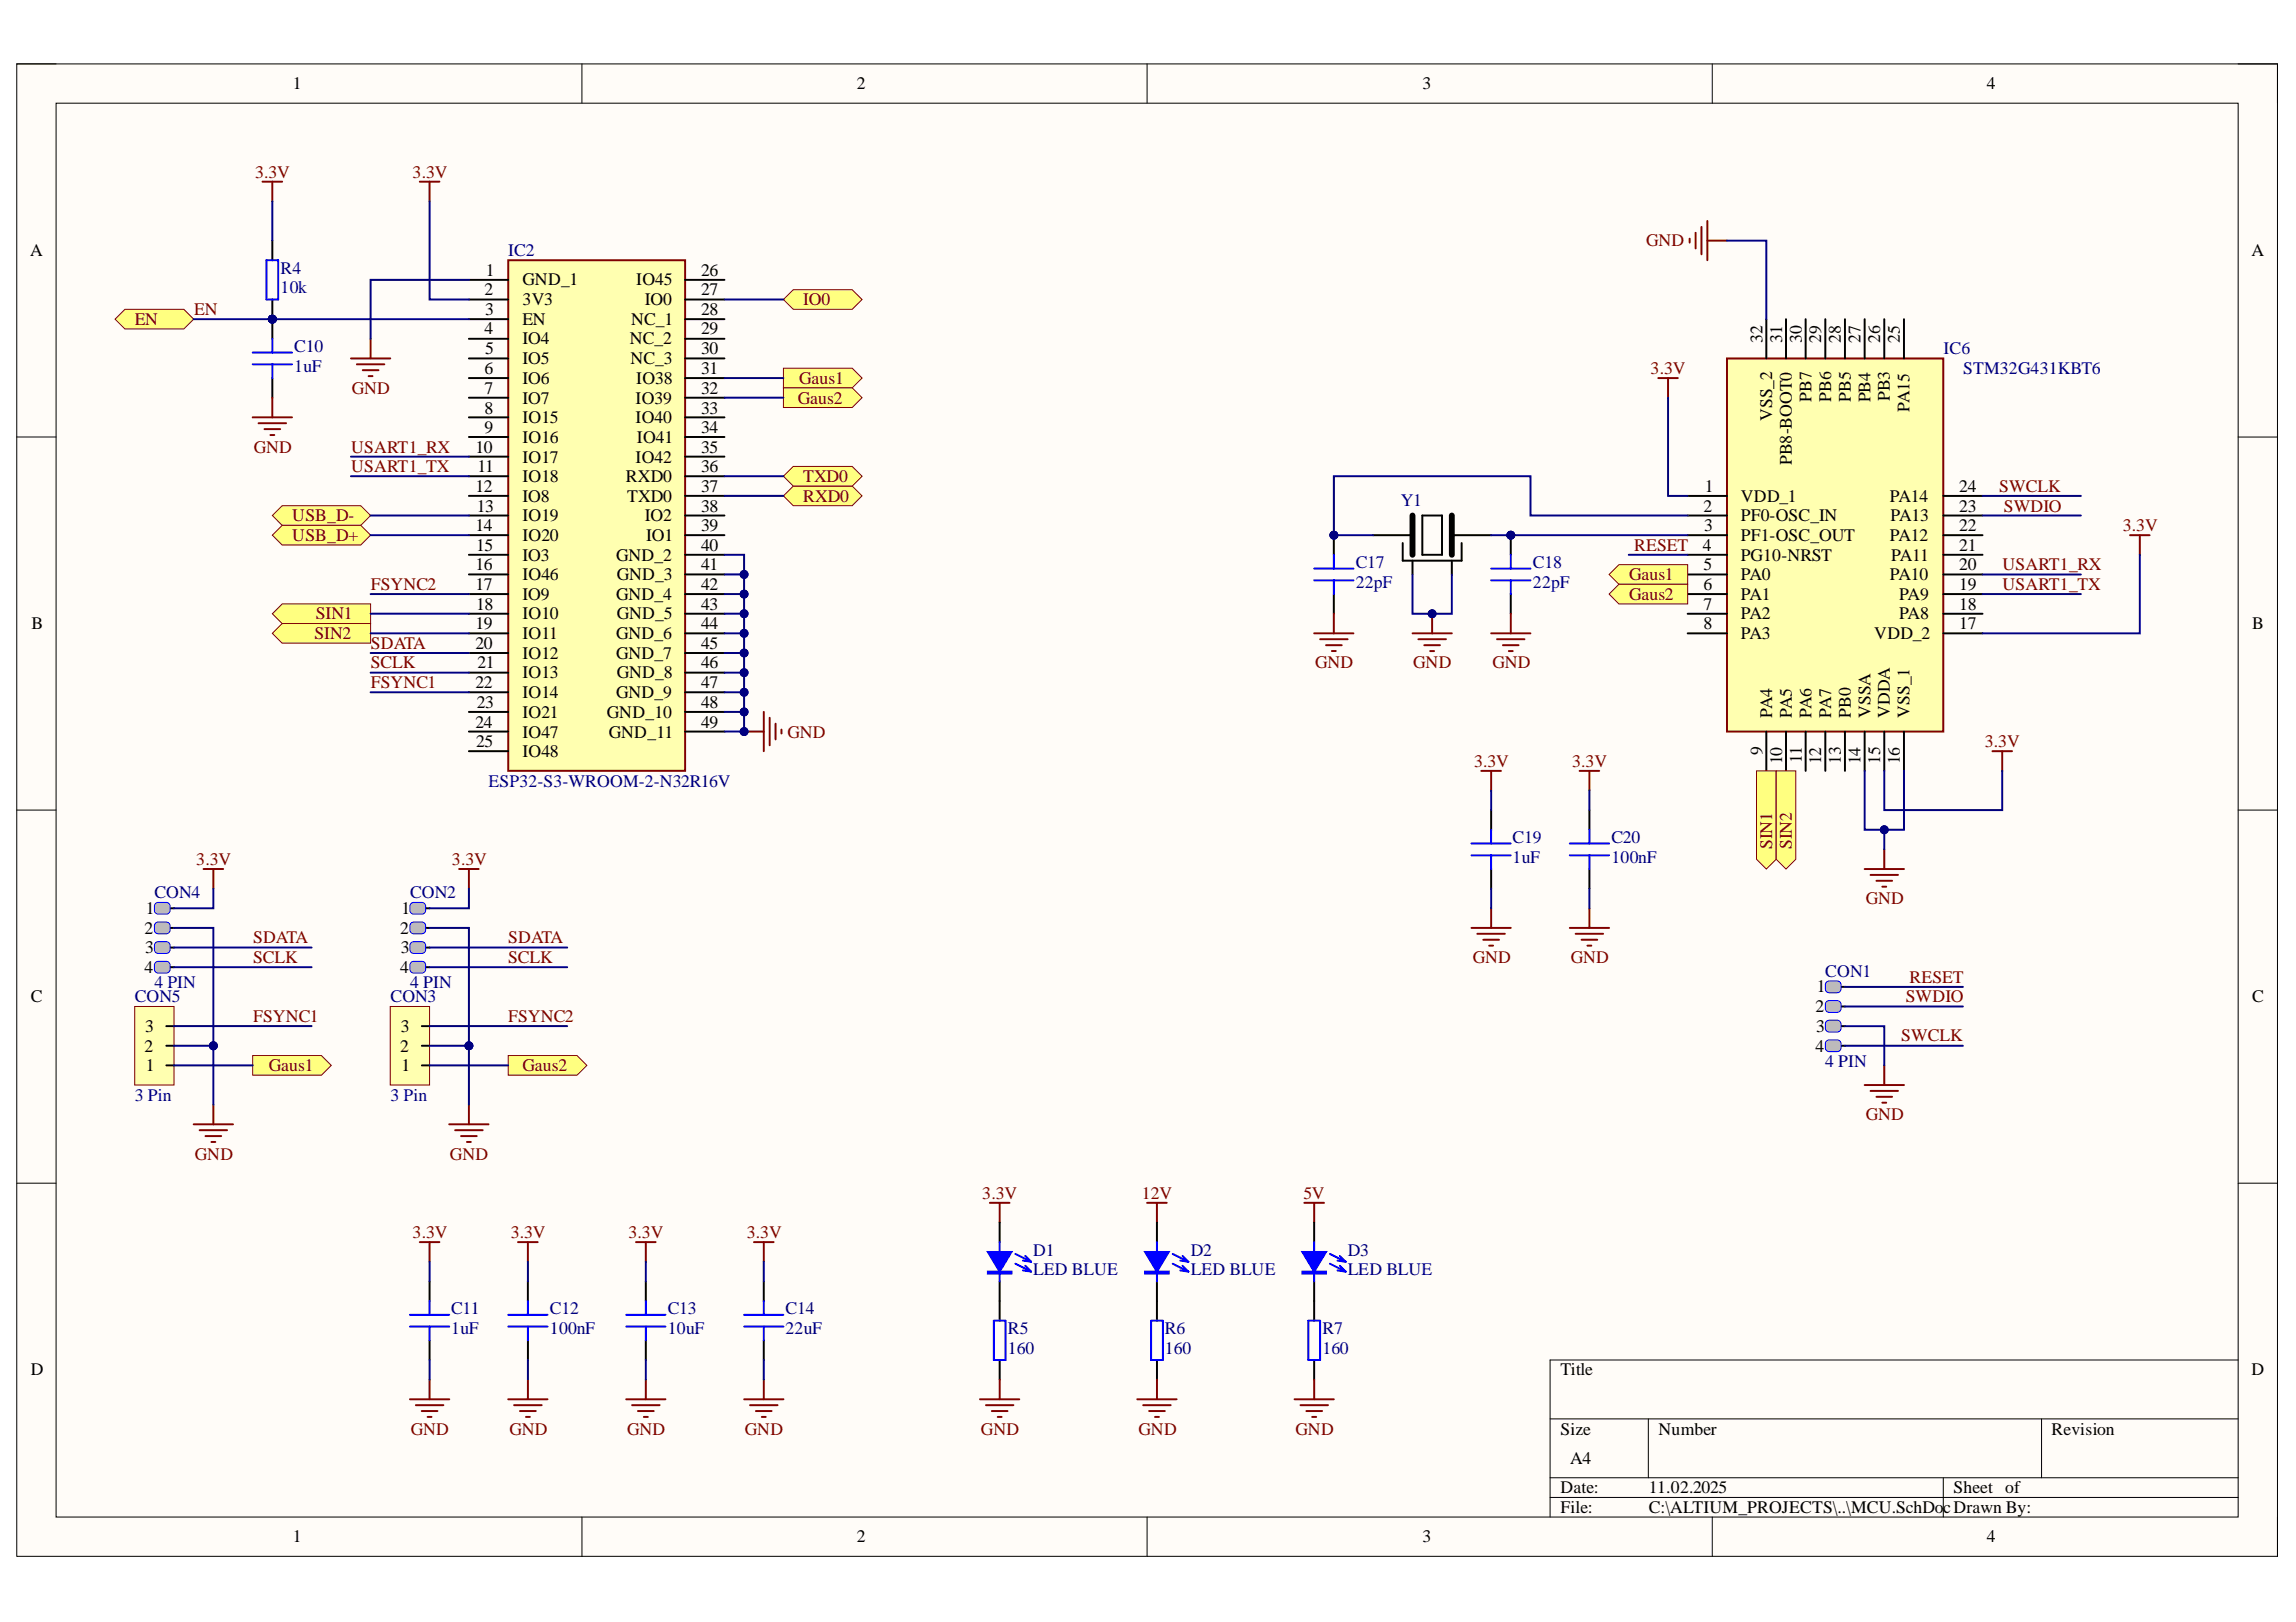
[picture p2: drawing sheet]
<svg xmlns="http://www.w3.org/2000/svg" width="297mm" height="210mm" viewBox="0 0 297 210" stroke-linecap="round" stroke-linejoin="round" font-family="sans-serif">
<defs><g id="words">
<g font-size="2.3">
<text x="37.9" y="11.6">1</text>
<text x="110.8" y="11.6">2</text>
<text x="184" y="11.6">3</text>
<text x="257" y="11.6">4</text>
<text x="3.9" y="33.1">A</text>
<text x="62.9" y="35.7">1</text>
<text x="90.7" y="35.7">26</text>
<text x="291.3" y="33.1">A</text>
<text x="62.7" y="38.2">2</text>
<text x="62.8" y="40.7">3</text>
<text x="67.6" y="36.9">GND_1</text>
<text x="67.6" y="39.5">3V3</text>
<text x="82.3" y="36.9">IO45</text>
<text x="83.4" y="39.5">IO0</text>
<text x="90.7" y="38.2">27</text>
<text x="90.7" y="40.7">28</text>
<text x="62.7" y="43.3">4</text>
<text x="62.8" y="45.8">5</text>
<text x="67.6" y="42">EN</text>
<text x="67.6" y="44.6">IO4</text>
<text x="67.6" y="47.1">IO5</text>
<text x="81.5" y="44.6">NC_2</text>
<text x="81.6" y="47.1">NC_3</text>
<text x="81.6" y="42">NC_1</text>
<text x="90.7" y="43.3">29</text>
<text x="90.7" y="45.8">30</text>
<text x="228" y="44.4" transform="rotate(-90 228 44.4)">32</text>
<text x="230.6" y="44.4" transform="rotate(-90 230.6 44.4)">31</text>
<text x="233.1" y="44.4" transform="rotate(-90 233.1 44.4)">30</text>
<text x="235.6" y="44.4" transform="rotate(-90 235.6 44.4)">29</text>
<text x="238.2" y="44.4" transform="rotate(-90 238.2 44.4)">28</text>
<text x="240.7" y="44.4" transform="rotate(-90 240.7 44.4)">27</text>
<text x="243.2" y="44.4" transform="rotate(-90 243.2 44.4)">26</text>
<text x="245.8" y="44.4" transform="rotate(-90 245.8 44.4)">25</text>
<text x="62.7" y="48.4">6</text>
<text x="62.7" y="51">7</text>
<text x="62.7" y="53.5">8</text>
<text x="67.6" y="49.7">IO6</text>
<text x="67.6" y="52.2">IO7</text>
<text x="82.2" y="52.2">IO39</text>
<text x="82.3" y="49.7">IO38</text>
<text x="90.7" y="48.4">31</text>
<text x="90.7" y="51">32</text>
<text x="90.7" y="53.5">33</text>
<text x="234.4" y="52" transform="rotate(-90 234.4 52)">PB7</text>
<text x="236.9" y="52" transform="rotate(-90 236.9 52)">PB6</text>
<text x="239.4" y="52" transform="rotate(-90 239.4 52)">PB5</text>
<text x="242" y="52.1" transform="rotate(-90 242 52.1)">PB4</text>
<text x="244.5" y="51.9" transform="rotate(-90 244.5 51.9)">PB3</text>
<text x="247.1" y="53.3" transform="rotate(-90 247.1 53.3)">PA15</text>
<text x="61.5" y="58.6">10</text>
<text x="62.7" y="56">9</text>
<text x="67.6" y="54.8">IO15</text>
<text x="67.6" y="57.3">IO16</text>
<text x="67.6" y="59.9">IO17</text>
<text x="82.2" y="54.8">IO40</text>
<text x="82.2" y="59.9">IO42</text>
<text x="82.4" y="57.3">IO41</text>
<text x="90.7" y="56">34</text>
<text x="90.7" y="58.6">35</text>
<text x="229.3" y="54.5" transform="rotate(-90 229.3 54.5)">VSS_2</text>
<text x="61.5" y="63.7">12</text>
<text x="61.8" y="61.1">11</text>
<text x="67.6" y="62.4">IO18</text>
<text x="67.6" y="64.9">IO8</text>
<text x="81" y="62.4">RXD0</text>
<text x="81.1" y="64.9">TXD0</text>
<text x="90.7" y="61.1">36</text>
<text x="90.7" y="63.7">37</text>
<text x="220.6" y="63.7">1</text>
<text x="225.2" y="64.9">VDD_1</text>
<text x="231.8" y="60.2" transform="rotate(-90 231.8 60.2)">PB8-BOOT0</text>
<text x="244.5" y="64.9">PA14</text>
<text x="253.5" y="63.7">24</text>
<text x="61.5" y="68.7">14</text>
<text x="61.6" y="71.3">15</text>
<text x="61.7" y="66.2">13</text>
<text x="67.6" y="67.5">IO19</text>
<text x="67.6" y="70">IO20</text>
<text x="83.4" y="67.5">IO2</text>
<text x="83.6" y="70">IO1</text>
<text x="90.7" y="66.2">38</text>
<text x="90.7" y="68.7">39</text>
<text x="90.7" y="71.3">40</text>
<text x="220.3" y="71.3">4</text>
<text x="220.4" y="66.2">2</text>
<text x="220.5" y="68.7">3</text>
<text x="225.2" y="67.5">PF0-OSC_IN</text>
<text x="225.2" y="70">PF1-OSC_OUT</text>
<text x="244.5" y="70">PA12</text>
<text x="244.6" y="67.5">PA13</text>
<text x="253.5" y="66.2">23</text>
<text x="253.5" y="68.7">22</text>
<text x="253.5" y="71.3">21</text>
<text x="61.5" y="73.8">16</text>
<text x="61.5" y="76.3">17</text>
<text x="67.6" y="72.5">IO3</text>
<text x="67.6" y="75.1">IO46</text>
<text x="67.6" y="77.6">IO9</text>
<text x="79.7" y="72.5">GND_2</text>
<text x="79.7" y="77.6">GND_4</text>
<text x="79.8" y="75.1">GND_3</text>
<text x="90.7" y="73.8">41</text>
<text x="90.7" y="76.3">42</text>
<text x="220.4" y="73.8">5</text>
<text x="220.4" y="76.3">6</text>
<text x="225.2" y="72.5">PG10-NRST</text>
<text x="225.2" y="75.1">PA0</text>
<text x="225.2" y="77.6">PA1</text>
<text x="244.5" y="75.1">PA10</text>
<text x="244.7" y="72.5">PA11</text>
<text x="245.7" y="77.6">PA9</text>
<text x="253.5" y="73.8">20</text>
<text x="253.5" y="76.3">19</text>
<text x="4.1" y="81.4">B</text>
<text x="61.5" y="81.4">19</text>
<text x="61.5" y="83.9">20</text>
<text x="61.6" y="78.9">18</text>
<text x="67.6" y="80.1">IO10</text>
<text x="67.6" y="82.7">IO11</text>
<text x="79.7" y="82.7">GND_6</text>
<text x="79.8" y="80.1">GND_5</text>
<text x="90.7" y="78.9">43</text>
<text x="90.7" y="81.4">44</text>
<text x="90.7" y="83.9">45</text>
<text x="220.4" y="78.9">7</text>
<text x="220.4" y="81.4">8</text>
<text x="225.2" y="80.1">PA2</text>
<text x="225.2" y="82.7">PA3</text>
<text x="242.5" y="82.7">VDD_2</text>
<text x="245.7" y="80.1">PA8</text>
<text x="253.5" y="78.9">18</text>
<text x="253.5" y="81.4">17</text>
<text x="291.4" y="81.4">B</text>
<text x="61.5" y="89">22</text>
<text x="61.8" y="86.5">21</text>
<text x="67.6" y="85.2">IO12</text>
<text x="67.6" y="87.8">IO13</text>
<text x="79.7" y="85.2">GND_7</text>
<text x="79.8" y="87.8">GND_8</text>
<text x="90.7" y="86.5">46</text>
<text x="90.7" y="89">47</text>
<text x="61.5" y="94.2">24</text>
<text x="61.7" y="91.6">23</text>
<text x="67.6" y="90.3">IO14</text>
<text x="67.6" y="92.9">IO21</text>
<text x="67.6" y="95.4">IO47</text>
<text x="78.5" y="92.9">GND_10</text>
<text x="78.8" y="95.4">GND_11</text>
<text x="79.7" y="90.3">GND_9</text>
<text x="90.7" y="91.6">48</text>
<text x="90.7" y="94.2">49</text>
<text x="229.3" y="92.9" transform="rotate(-90 229.3 92.9)">PA4</text>
<text x="231.8" y="92.9" transform="rotate(-90 231.8 92.9)">PA5</text>
<text x="234.4" y="92.9" transform="rotate(-90 234.4 92.9)">PA6</text>
<text x="236.9" y="92.9" transform="rotate(-90 236.9 92.9)">PA7</text>
<text x="239.4" y="92.9" transform="rotate(-90 239.4 92.9)">PB0</text>
<text x="242" y="92.9" transform="rotate(-90 242 92.9)">VSSA</text>
<text x="244.5" y="92.9" transform="rotate(-90 244.5 92.9)">VDDA</text>
<text x="247.1" y="92.9" transform="rotate(-90 247.1 92.9)">VSS_1</text>
<text x="61.6" y="96.7">25</text>
<text x="67.6" y="98">IO48</text>
<text x="228" y="97.7" transform="rotate(-90 228 97.7)">9</text>
<text x="230.6" y="98.9" transform="rotate(-90 230.6 98.9)">10</text>
<text x="233.1" y="98.7" transform="rotate(-90 233.1 98.7)">11</text>
<text x="235.6" y="98.9" transform="rotate(-90 235.6 98.9)">12</text>
<text x="238.2" y="98.8" transform="rotate(-90 238.2 98.8)">13</text>
<text x="240.7" y="98.9" transform="rotate(-90 240.7 98.9)">14</text>
<text x="243.2" y="98.8" transform="rotate(-90 243.2 98.8)">15</text>
<text x="245.8" y="98.9" transform="rotate(-90 245.8 98.9)">16</text>
<text x="18.9" y="118.3">1</text>
<text x="51.9" y="118.3">1</text>
<text x="18.7" y="120.8">2</text>
<text x="18.7" y="125.9">4</text>
<text x="18.8" y="123.3">3</text>
<text x="51.8" y="120.8">2</text>
<text x="51.8" y="125.9">4</text>
<text x="51.9" y="123.3">3</text>
<text x="4" y="129.7">C</text>
<text x="234.9" y="131">2</text>
<text x="235" y="128.4">1</text>
<text x="291.4" y="129.7">C</text>
<text x="18.7" y="136.1">2</text>
<text x="18.8" y="133.5">3</text>
<text x="51.8" y="136.1">2</text>
<text x="51.9" y="133.5">3</text>
<text x="234.9" y="136.1">4</text>
<text x="235" y="133.5">3</text>
<text x="18.9" y="138.7">1</text>
<text x="51.9" y="138.7">1</text>
<text x="4" y="178">D</text>
<text x="201.9" y="178">Title</text>
<text x="291.3" y="178">D</text>
<text x="201.9" y="185.7">Size</text>
<text x="214.6" y="185.7">Number</text>
<text x="265.4" y="185.7">Revision</text>
<text x="203.1" y="189.5">A4</text>
<text x="201.9" y="193.3">Date:</text>
<text x="201.9" y="195.8">File:</text>
<text x="213.3" y="193.3">11.02.2025</text>
<text x="213.3" y="195.8">C:\ALTIUM_PROJECTS\..\MCU.SchDo</text>
<text x="251.4" y="195.8">cDrawn By:</text>
<text x="252.7" y="193.3">Sheet of</text>
<text x="37.9" y="199.6">1</text>
<text x="110.8" y="199.6">2</text>
<text x="184" y="199.6">3</text>
<text x="257" y="199.6">4</text>
</g>
<g font-size="2.3" fill="#800000">
<text x="33" y="23">3.3V</text>
<text x="53.4" y="23">3.3V</text>
<text x="213" y="31.9">GND</text>
<text x="25.1" y="40.7">EN</text>
<text x="103.9" y="39.5">IO0</text>
<text x="17.4" y="42">EN</text>
<text x="45.5" y="51">GND</text>
<text x="103.2" y="52.2">Gaus2</text>
<text x="103.4" y="49.7">Gaus1</text>
<text x="213.5" y="48.4">3.3V</text>
<text x="32.8" y="58.6">GND</text>
<text x="45.4" y="58.6">USART1_RX</text>
<text x="45.4" y="61.1">USART1_TX</text>
<text x="103.9" y="64.9">RXD0</text>
<text x="103.9" y="62.4">TXD0</text>
<text x="258.6" y="63.7">SWCLK</text>
<text x="37.8" y="67.5">USB_D-</text>
<text x="37.8" y="70">USB_D+</text>
<text x="211.4" y="71.3">RESET</text>
<text x="259.2" y="66.2">SWDIO</text>
<text x="274.6" y="68.7">3.3V</text>
<text x="48" y="76.3">FSYNC2</text>
<text x="210.8" y="75.1">Gaus1</text>
<text x="210.8" y="77.6">Gaus2</text>
<text x="259.1" y="76.3">USART1_TX</text>
<text x="259.1" y="73.8">USART1_RX</text>
<text x="40.7" y="82.7">SIN2</text>
<text x="40.9" y="80.1">SIN1</text>
<text x="48" y="83.9">SDATA</text>
<text x="48" y="86.5">SCLK</text>
<text x="48" y="89">FSYNC1</text>
<text x="170.1" y="86.5">GND</text>
<text x="182.8" y="86.5">GND</text>
<text x="193.1" y="86.5">GND</text>
<text x="101.9" y="95.4">GND</text>
<text x="190.7" y="99.3">3.3V</text>
<text x="203.4" y="99.3">3.3V</text>
<text x="256.8" y="96.7">3.3V</text>
<text x="25.4" y="111.9">3.3V</text>
<text x="58.5" y="111.9">3.3V</text>
<text x="229.3" y="109.9" transform="rotate(-90 229.3 109.9)">SIN1</text>
<text x="231.8" y="109.9" transform="rotate(-90 231.8 109.9)">SIN2</text>
<text x="241.4" y="117">GND</text>
<text x="32.7" y="122.1">SDATA</text>
<text x="32.7" y="124.6">SCLK</text>
<text x="65.7" y="122.1">SDATA</text>
<text x="65.7" y="124.6">SCLK</text>
<text x="190.5" y="124.6">GND</text>
<text x="203.2" y="124.6">GND</text>
<text x="246.5" y="129.7">SWDIO</text>
<text x="247.1" y="127.2">RESET</text>
<text x="32.7" y="132.2">FSYNC1</text>
<text x="65.7" y="132.2">FSYNC2</text>
<text x="246" y="134.8">SWCLK</text>
<text x="34.8" y="138.7">Gaus1</text>
<text x="67.6" y="138.7">Gaus2</text>
<text x="241.4" y="145">GND</text>
<text x="25.2" y="150.1">GND</text>
<text x="58.2" y="150.1">GND</text>
<text x="127.1" y="155.1">3.3V</text>
<text x="147.7" y="155.1">12V</text>
<text x="168.6" y="155.1">5V</text>
<text x="53.4" y="160.2">3.3V</text>
<text x="66.1" y="160.2">3.3V</text>
<text x="81.3" y="160.2">3.3V</text>
<text x="96.6" y="160.2">3.3V</text>
<text x="53.1" y="185.7">GND</text>
<text x="65.9" y="185.7">GND</text>
<text x="81.1" y="185.7">GND</text>
<text x="96.4" y="185.7">GND</text>
<text x="126.9" y="185.7">GND</text>
<text x="147.3" y="185.7">GND</text>
<text x="167.6" y="185.7">GND</text>
</g>
<g font-size="2.3" fill="#000080">
<text x="36.3" y="35.4">R4</text>
<text x="65.7" y="33.1">IC2</text>
<text x="36.3" y="38">10k</text>
<text x="38.1" y="45.6">C10</text>
<text x="251.5" y="45.8">IC6</text>
<text x="38.1" y="48.1">1uF</text>
<text x="254" y="48.4">STM32G431KBT6</text>
<text x="181.2" y="65.4">Y1</text>
<text x="175.4" y="73.6">C17</text>
<text x="175.4" y="76.1">22pF</text>
<text x="198.3" y="73.6">C18</text>
<text x="198.3" y="76.1">22pF</text>
<text x="63.2" y="101.8">ESP32-S3-WROOM-2-N32R16V</text>
<text x="195.7" y="109.1">C19</text>
<text x="195.7" y="111.7">1uF</text>
<text x="208.5" y="109.1">C20</text>
<text x="208.5" y="111.7">100nF</text>
<text x="20" y="116.2">CON4</text>
<text x="53" y="116.2">CON2</text>
<text x="17.4" y="129.7">CON5</text>
<text x="20" y="127.9">4 PIN</text>
<text x="50.5" y="129.7">CON3</text>
<text x="53" y="127.9">4 PIN</text>
<text x="236.1" y="126.4">CON1</text>
<text x="17.4" y="142.5">3 Pin</text>
<text x="50.5" y="142.5">3 Pin</text>
<text x="236.1" y="138.1">4 PIN</text>
<text x="133.7" y="162.5">D1</text>
<text x="133.7" y="165">LED BLUE</text>
<text x="154.1" y="162.5">D2</text>
<text x="154.1" y="165">LED BLUE</text>
<text x="174.4" y="162.5">D3</text>
<text x="174.4" y="165">LED BLUE</text>
<text x="58.4" y="170.1">C11</text>
<text x="58.4" y="172.6">1uF</text>
<text x="71.2" y="170.1">C12</text>
<text x="71.2" y="172.6">100nF</text>
<text x="86.4" y="170.1">C13</text>
<text x="86.4" y="172.6">10uF</text>
<text x="101.6" y="170.1">C14</text>
<text x="101.6" y="172.6">22uF</text>
<text x="130.4" y="172.6">R5</text>
<text x="150.7" y="172.6">R6</text>
<text x="171.1" y="172.6">R7</text>
<text x="130.4" y="175.2">160</text>
<text x="150.7" y="175.2">160</text>
<text x="171.1" y="175.2">160</text>
</g>
</g></defs>
<path d="M2.2 8.3h292.4v193.1h-292.4z" fill-rule="evenodd" fill="#fffcf8"/>
<path d="M2.2 8.3h292.4v193.1h-292.4z" fill="none" stroke="#000" stroke-width=".13"/>
<path d="M7.3 13.4h282.3v182.9h-282.3z" fill-rule="evenodd" fill="#fffcf8"/>
<g fill="none" stroke="#000" stroke-width=".13">
<path d="M2.2 8.3h5.1M7.3 13.4h282.3v182.9h-282.3zM75.3 8.3v5M148.4 8.3v5M221.5 8.3v5.1M289.6 8.3h5v5.1M2.2 56.6h5.1M289.6 56.6h5M2.2 104.8h5.1M289.6 104.8h5M2.2 153.1h5.1M289.6 153.1h5"/>
<path d="M289.6 176h-89.1v20.3M75.3 196.3v5.1M148.4 196.3v5.1M200.5 183.6h89.1M200.5 191.2h89.1M200.5 193.8h89.1M213.3 183.6v7.6M221.5 196.3v5.1M251.4 191.2v5.1M264.1 183.6v7.6M294.6 196.3v5.1"/>
</g>
<path d="M65.7 33.7h22.9v66.1h-22.9z" fill-rule="evenodd" fill="#ffffb0"/>
<g fill="none" stroke="#800000" stroke-width=".25">
<path d="M65.7 33.7h22.9v66.1h-22.9zM128.1 155.7h2.5M129.3 155.7v2.5M54.3 160.7h2.6M55.6 160.7v2.6M55.6 178.5v2.6M67 160.7h2.6M68.3 160.7v2.6M68.3 178.5v2.6M82.3 160.7h2.5M83.5 160.7v2.6M83.5 178.5v2.6"/>
<path d="M97.5 160.7h2.6M98.8 160.7v2.6M98.8 178.5v2.6M53 181.1h5.1M53.8 181.8h3.6M54.6 182.6h2M55.3 183.4h.5M65.7 181.1h5.1M66.5 181.8h3.6M67.3 182.6h2M68 183.4h.6M81 181.1h5.1"/>
<path d="M81.8 181.8h3.5M82.5 182.6h2.1M83.3 183.4h.5M96.3 181.1h5.1M97 181.8h3.6M97.8 182.6h2M98.6 183.4h.5"/>
</g>
<g fill="none" stroke="#000" stroke-width=".25">
<path d="M60.7 36.2h5M60.7 38.8h5M88.6 36.2h5.1M88.6 38.8h5.1M60.7 41.3h5M60.7 43.8h5M60.7 46.4h5M60.7 48.9h5M60.7 51.5h5M60.7 54h5M60.7 56.6h5M60.7 59.1h5"/>
<path d="M88.6 41.3h5.1M88.6 43.8h5.1M88.6 46.4h5.1M88.6 48.9h5.1M88.6 51.5h5.1M88.6 54h5.1M88.6 56.6h5.1M88.6 59.1h5.1M60.7 61.6h5M60.7 64.2h5M60.7 66.7h5M60.7 69.3h5"/>
<path d="M60.7 71.8h5M60.7 74.3h5M60.7 76.9h5M60.7 79.4h5M88.6 61.6h5.1M88.6 64.2h5.1M88.6 66.7h5.1M88.6 69.3h5.1M88.6 71.8h5.1M88.6 74.3h5.1M88.6 76.9h5.1M88.6 79.4h5.1"/>
<path d="M60.7 82h5M60.7 84.5h5M60.7 87h5M60.7 89.6h5M60.7 92.1h5M60.7 94.7h5M60.7 97.2h5M88.6 82h5.1M88.6 84.5h5.1M88.6 87h5.1M88.6 89.6h5.1M88.6 92.1h5.1"/>
<path d="M88.6 94.7h5.1M129.3 158.2v2.5M55.6 165.8v2.6M55.6 173.5v2.5M68.3 165.8v2.6M68.3 173.5v2.5M83.5 165.8v2.6M83.5 173.5v2.5M98.8 165.8v2.6M98.8 173.5v2.5M129.3 165.8v2.6"/>
</g>
<g fill="none" stroke="#00f" stroke-width=".25">
<path d="M53 171.7h5.1M53 170.1h5.1M55.6 168.4v1.7M55.6 171.7v1.8M65.7 171.7h5.1M65.7 170.1h5.1M68.3 168.4v1.7M68.3 171.7v1.8M81 171.7h5.1M81 170.1h5.1M83.5 168.4v1.7M83.5 171.7v1.8"/>
<path d="M96.3 171.7h5.1M96.3 170.1h5.1M98.8 168.4v1.7M98.8 171.7v1.8M129.3 160.7v1.3M129.3 164.6v1.2"/>
</g>
<path d="M127.8 162h3.1l-1.6 2.6z" fill="#00f"/>
<path d="M127.8 162h3.1l-1.6 2.6z" fill="none" stroke="#00f" stroke-width=".25"/>
<path d="M127.8 164.6h3.1v.2h-3.1z" fill-rule="evenodd" fill="#00f"/>
<path d="M127.8 164.6h3.1v.2h-3.1zM128.6 170.9h1.5v5.1h-1.5zM131.4 162.3l2 1M131.4 163.5l2 1.1M132.3 163.1l1.1 .2M132.3 164.4l1.1 .2M132.6 162.5l.8 .8M132.6 163.8l.8 .8M149.7 160.7v1.3M149.7 164.6v1.2" fill="none" stroke="#00f" stroke-width=".25"/>
<path d="M149.7 158.2v2.5M129.3 168.4v2.5M129.3 176v2.5M149.7 165.8v2.6" fill="none" stroke="#000" stroke-width=".25"/>
<path d="M148.4 155.7h2.5M149.7 155.7v2.5M129.3 178.5v2.6M126.8 181.1h5.1M127.6 181.8h3.5M128.3 182.6h2M129.1 183.4h.5" fill="none" stroke="#800000" stroke-width=".25"/>
<path d="M148.1 162h3.1l-1.5 2.6z" fill="#00f"/>
<path d="M148.1 162h3.1l-1.5 2.6z" fill="none" stroke="#00f" stroke-width=".25"/>
<path d="M148.1 164.6h3.1v.2h-3.1z" fill-rule="evenodd" fill="#00f"/>
<path d="M148.1 164.6h3.1v.2h-3.1zM148.9 170.9h1.5v5.1h-1.5zM151.7 162.3l2 1M151.7 163.5l2 1.1M152.7 163.1l1 .2M152.7 164.4l1 .2M153 162.5l.7 .8M153 163.8l.7 .8M170 160.7v1.3M170 164.6v1.2" fill="none" stroke="#00f" stroke-width=".25"/>
<path d="M170 158.2v2.5M149.7 168.4v2.5M149.7 176v2.5M170 165.8v2.6" fill="none" stroke="#000" stroke-width=".25"/>
<path d="M168.7 155.7h2.6M170 155.7v2.5M149.7 178.5v2.6M147.1 181.1h5.1M147.9 181.8h3.6M148.7 182.6h2M149.4 183.4h.5" fill="none" stroke="#800000" stroke-width=".25"/>
<path d="M168.5 162h3l-1.5 2.6z" fill="#00f"/>
<path d="M168.5 162h3l-1.5 2.6z" fill="none" stroke="#00f" stroke-width=".25"/>
<path d="M168.5 164.6h3v.2h-3z" fill-rule="evenodd" fill="#00f"/>
<path d="M168.5 164.6h3v.2h-3zM170.8 170.9h-1.5v5.1h1.5v-5.1M172.1 162.3l2 1M172.1 163.5l2 1.1M173 163.1l1.1 .2M173 164.4l1.1 .2M173.3 162.5l.8 .8M173.3 163.8l.8 .8" fill="none" stroke="#00f" stroke-width=".25"/>
<path d="M170 168.4v2.5M170 176v2.5" fill="none" stroke="#000" stroke-width=".25"/>
<path d="M170 178.5v2.6M167.5 181.1h5.1M168.2 181.8h3.6M169 182.6h2M169.8 183.4h.5" fill="none" stroke="#800000" stroke-width=".25"/>
<circle cx="35.2" cy="41.3" r=".51" fill="#000080"/>
<circle cx="35.2" cy="41.3" r=".51" fill="none" stroke="#000080" stroke-width=".13"/>
<path d="M35.2 41.3v2.5" fill="none" stroke="#000" stroke-width=".25"/>
<circle cx="35.2" cy="41.3" r=".51" fill="#000080"/>
<circle cx="35.2" cy="41.3" r=".51" fill="none" stroke="#000080" stroke-width=".13"/>
<path d="M35.2 48.9v2.6" fill="none" stroke="#000" stroke-width=".25"/>
<path d="M32.7 47.1h5.1M32.7 45.6h5.1M35.2 43.8v1.8M35.2 47.1v1.8" fill="none" stroke="#00f" stroke-width=".25"/>
<circle cx="35.2" cy="41.3" r=".51" fill="#000080"/>
<circle cx="35.2" cy="41.3" r=".51" fill="none" stroke="#000080" stroke-width=".13"/>
<path d="M35.2 38.8v2.5" fill="none" stroke="#000" stroke-width=".25"/>
<circle cx="35.2" cy="41.3" r=".51" fill="#000080"/>
<circle cx="35.2" cy="41.3" r=".51" fill="none" stroke="#000080" stroke-width=".13"/>
<path d="M35.2 31.1v2.6" fill="none" stroke="#000" stroke-width=".25"/>
<path d="M34.5 33.7h1.5v5.1h-1.5z" fill="none" stroke="#00f" stroke-width=".25"/>
<g fill="none" stroke="#800000" stroke-width=".25">
<path d="M34 23.5h2.5M35.2 23.5v2.6M54.3 23.5h2.6M55.6 23.5v2.6M32.7 54h5.1M33.5 54.8h3.5M34.2 55.5h2M35 56.3h.5M35.2 51.5v2.5M45.4 46.4h5.1M46.2 47.1h3.5M46.9 47.9h2.1"/>
<path d="M47.7 48.7h.5M47.9 43.8v2.6"/>
</g>
<path d="M35.2 66.7l1.3-1.3h10.2l1.2 1.3-1.2 1.3h-10.2z" fill-rule="evenodd" fill="#ffff80"/>
<path d="M35.2 66.7l1.3-1.3h10.2l1.2 1.3-1.2 1.3h-10.2z" fill="none" stroke="#800000" stroke-width=".13"/>
<path d="M35.2 69.3l1.3-1.3h10.2l1.2 1.3-1.2 1.2h-10.2z" fill-rule="evenodd" fill="#ffff80"/>
<path d="M35.2 69.3l1.3-1.3h10.2l1.2 1.3-1.2 1.2h-10.2z" fill="none" stroke="#800000" stroke-width=".13"/>
<path d="M96.3 94.7h2.5M98.8 92.1v5.1M99.6 92.9v3.5M100.3 93.7v2M101.1 94.4v.5" fill="none" stroke="#800000" stroke-width=".25"/>
<circle cx="96.3" cy="94.7" r=".51" fill="#000080"/>
<circle cx="96.3" cy="94.7" r=".51" fill="none" stroke="#000080" stroke-width=".13"/>
<path d="M101.4 64.2l1.2-1.3h7.7l1.2 1.3-1.2 1.2h-7.7z" fill-rule="evenodd" fill="#ffff80"/>
<path d="M101.4 64.2l1.2-1.3h7.7l1.2 1.3-1.2 1.2h-7.7z" fill="none" stroke="#800000" stroke-width=".13"/>
<path d="M101.4 61.6l1.2-1.2h7.7l1.2 1.2-1.2 1.3h-7.7z" fill-rule="evenodd" fill="#ffff80"/>
<path d="M101.4 61.6l1.2-1.2h7.7l1.2 1.2-1.2 1.3h-7.7z" fill="none" stroke="#800000" stroke-width=".13"/>
<path d="M101.4 38.8l1.2-1.3h7.7l1.2 1.3-1.2 1.2h-7.7z" fill-rule="evenodd" fill="#ffff80"/>
<path d="M101.4 38.8l1.2-1.3h7.7l1.2 1.3-1.2 1.2h-7.7z" fill="none" stroke="#800000" stroke-width=".13"/>
<path d="M14.9 41.3l1.3-1.3h7.6l1.3 1.3-1.3 1.3h-7.6z" fill-rule="evenodd" fill="#ffff80"/>
<path d="M14.9 41.3l1.3-1.3h7.6l1.3 1.3-1.3 1.3h-7.6z" fill="none" stroke="#800000" stroke-width=".13"/>
<path d="M35.2 79.4l1.3-1.2h11.4v2.5h-11.4z" fill-rule="evenodd" fill="#ffff80"/>
<path d="M35.2 79.4l1.3-1.2h11.4v2.5h-11.4z" fill="none" stroke="#800000" stroke-width=".13"/>
<path d="M35.2 82l1.3-1.3h11.4v2.5h-11.4z" fill-rule="evenodd" fill="#ffff80"/>
<path d="M35.2 82l1.3-1.3h11.4v2.5h-11.4z" fill="none" stroke="#800000" stroke-width=".13"/>
<path d="M101.4 47.7h8.9l1.2 1.2-1.2 1.3h-8.9z" fill-rule="evenodd" fill="#ffff80"/>
<path d="M101.4 47.7h8.9l1.2 1.2-1.2 1.3h-8.9z" fill="none" stroke="#800000" stroke-width=".13"/>
<path d="M101.4 50.2h8.9l1.2 1.3-1.2 1.2h-8.9z" fill-rule="evenodd" fill="#ffff80"/>
<path d="M101.4 50.2h8.9l1.2 1.3-1.2 1.2h-8.9z" fill="none" stroke="#800000" stroke-width=".13"/>
<path d="M223.4 46.4h28v48.3h-28z" fill-rule="evenodd" fill="#ffffb0"/>
<path d="M223.4 46.4h28v48.3h-28z" fill="none" stroke="#800000" stroke-width=".25"/>
<g fill="none" stroke="#000" stroke-width=".25">
<path d="M228.5 41.3v5.1M231.1 41.3v5.1M233.6 41.3v5.1M236.1 41.3v5.1M238.7 41.3v5.1M241.2 41.3v5.1M243.8 41.3v5.1M246.3 41.3v5.1M177.7 69.3h5M181.5 70.3v2.3h7.6v-2.3M182.7 72.6v1.7M184 66.7h2.6v5.1h-2.6z"/>
<path d="M187.8 69.3h5.1M187.8 72.6v1.7M218.3 64.2h5.1M218.3 66.7h5.1M218.3 69.3h5.1M218.3 71.8h5.1M218.3 74.3h5.1M218.3 76.9h5.1M218.3 79.4h5.1M251.4 64.2h5.1M251.4 66.7h5.1M251.4 69.3h5.1"/>
<path d="M251.4 71.8h5.1M251.4 74.3h5.1M251.4 76.9h5.1M251.4 79.4h5.1M218.3 82h5.1M228.5 94.7v5.1M231.1 94.7v5.1M233.6 94.7v5.1M236.1 94.7v5.1M238.7 94.7v5.1M241.2 94.7v5.1M243.8 94.7v5.1"/>
<path d="M246.3 94.7v5.1M251.4 82h5.1"/>
</g>
<path d="M182.7 66.7v5.1M187.8 66.7v5.1" fill="none" stroke="#000" stroke-width=".76"/>
<circle cx="172.6" cy="69.3" r=".51" fill="#000080"/>
<circle cx="172.6" cy="69.3" r=".51" fill="none" stroke="#000080" stroke-width=".13"/>
<path d="M172.6 69.3v2.5" fill="none" stroke="#000" stroke-width=".25"/>
<circle cx="172.6" cy="69.3" r=".51" fill="#000080"/>
<circle cx="172.6" cy="69.3" r=".51" fill="none" stroke="#000080" stroke-width=".13"/>
<path d="M172.6 76.9v2.5" fill="none" stroke="#000" stroke-width=".25"/>
<path d="M170 75.1h5.1M170 73.6h5.1M172.6 71.8v1.8M172.6 75.1v1.8" fill="none" stroke="#00f" stroke-width=".25"/>
<circle cx="195.5" cy="69.3" r=".51" fill="#000080"/>
<circle cx="195.5" cy="69.3" r=".51" fill="none" stroke="#000080" stroke-width=".13"/>
<path d="M195.5 69.3v2.5" fill="none" stroke="#000" stroke-width=".25"/>
<circle cx="195.5" cy="69.3" r=".51" fill="#000080"/>
<circle cx="195.5" cy="69.3" r=".51" fill="none" stroke="#000080" stroke-width=".13"/>
<path d="M195.5 76.9v2.5" fill="none" stroke="#000" stroke-width=".25"/>
<path d="M192.9 75.1h5.1M192.9 73.6h5.1M195.5 71.8v1.8M195.5 75.1v1.8" fill="none" stroke="#00f" stroke-width=".25"/>
<g fill="none" stroke="#800000" stroke-width=".25">
<path d="M172.6 79.4v2.6M185.3 79.4v2.6M195.5 79.4v2.6M170 82h5.1M170.8 82.7h3.5M171.6 83.5h2M172.3 84.3h.5M182.7 82h5.1M183.5 82.7h3.6M184.3 83.5h2M185 84.3h.5M192.9 82h5.1"/>
<path d="M193.7 82.7h3.5M194.4 83.5h2.1M195.2 84.3h.5"/>
</g>
<circle cx="185.3" cy="79.4" r=".51" fill="#000080"/>
<circle cx="185.3" cy="79.4" r=".51" fill="none" stroke="#000080" stroke-width=".13"/>
<path d="M237.7 127.7h1M237.7 130.2h1M237.7 132.8h1M237.7 135.3h1" fill="none" stroke="#000" stroke-width=".25"/>
<path d="M236.2 127.2l.2-.2h.2h1.3a.99 .99 0 0 1 0 1.4l-.2 .1-1.3-.1a1.07 1.07 0 0 1-.2-1.2z" fill="#c0c0c0"/>
<path d="M236.2 127.2l.2-.2h.2h1.3a.99 .99 0 0 1 0 1.4l-.2 .1-1.3-.1a1.07 1.07 0 0 1-.2-1.2z" fill="none" stroke="#00f" stroke-width=".13"/>
<path d="M236.2 129.7l.2-.1 .2-.1 1.3 .1a.99 .99 0 0 1 0 1.3l-.2 .1-1.3-.1a1.07 1.07 0 0 1-.2-1.2z" fill="#c0c0c0"/>
<path d="M236.2 129.7l.2-.1 .2-.1 1.3 .1a.99 .99 0 0 1 0 1.3l-.2 .1-1.3-.1a1.07 1.07 0 0 1-.2-1.2z" fill="none" stroke="#00f" stroke-width=".13"/>
<path d="M236.4 132.1l.2-.1 1.3 .1a1.01 1.01 0 0 1 0 1.4l-.2 .1-1.3-.1a1.01 1.01 0 0 1 0-1.4z" fill="#c0c0c0"/>
<path d="M236.4 132.1l.2-.1 1.3 .1a1.01 1.01 0 0 1 0 1.4l-.2 .1-1.3-.1a1.01 1.01 0 0 1 0-1.4z" fill="none" stroke="#00f" stroke-width=".13"/>
<path d="M236.2 134.8l.2-.2h.2h1.3a.99 .99 0 0 1 0 1.4l-.2 .1-1.3-.1a1.07 1.07 0 0 1-.2-1.2z" fill="#c0c0c0"/>
<path d="M236.2 134.8l.2-.2h.2h1.3a.99 .99 0 0 1 0 1.4l-.2 .1-1.3-.1a1.07 1.07 0 0 1-.2-1.2z" fill="none" stroke="#00f" stroke-width=".13"/>
<g fill="none" stroke="#800000" stroke-width=".25">
<path d="M218.6 30.9v.5M219.4 30.1v2.1M220.1 29.4v3.5M220.9 28.6v5.1M220.9 31.1h2.5M214.5 48.9h2.6M215.8 48.9v2.6M275.6 69.3h2.5M276.8 69.3v2.5M191.6 99.8h2.6M192.9 99.8v2.5M204.4 99.8h2.5"/>
<path d="M205.6 99.8v2.5M257.8 97.2h2.5M259 97.2v2.6M192.9 117.5v2.6M205.6 117.5v2.6M241.2 112.5h5.1M242 113.2h3.5M242.8 114h2M243.5 114.7h.5M243.8 109.9v2.6M190.4 120.1h5.1M191.1 120.8h3.6"/>
<path d="M191.9 121.6h2M192.7 122.4h.5M203.1 120.1h5.1M203.8 120.8h3.6M204.6 121.6h2M205.4 122.4h.5M243.8 137.9v2.5M241.2 140.4h5.1M242 141.2h3.5M242.8 141.9h2M243.5 142.7h.5"/>
</g>
<path d="M54.6 117.5h1M192.9 104.8v2.6M192.9 112.5v2.5M205.6 104.8v2.6M205.6 112.5v2.5M54.6 120.1h1M54.6 122.6h1M54.6 125.2h1" fill="none" stroke="#000" stroke-width=".25"/>
<path d="M190.4 110.7h5.1M190.4 109.2h5.1M192.9 107.4v1.8M192.9 110.7v1.8M203.1 110.7h5.1M203.1 109.2h5.1M205.6 107.4v1.8M205.6 110.7v1.8" fill="none" stroke="#00f" stroke-width=".25"/>
<path d="M53.1 117l.2-.2h.2h1.3a.99 .99 0 0 1 0 1.4l-.2 .1-1.3-.1a1.06 1.06 0 0 1-.2-1.2z" fill="#c0c0c0"/>
<path d="M53.1 117l.2-.2h.2h1.3a.99 .99 0 0 1 0 1.4l-.2 .1-1.3-.1a1.06 1.06 0 0 1-.2-1.2z" fill="none" stroke="#00f" stroke-width=".13"/>
<path d="M53.1 119.6l.2-.2 .2-.1h1.1a.5 .5 0 0 1 .5 .5v.5l-.1 .3-.2 .2h-.2h-1.3a1.06 1.06 0 0 1-.2-1.2z" fill="#c0c0c0"/>
<path d="M53.1 119.6l.2-.2 .2-.1h1.1a.5 .5 0 0 1 .5 .5v.5l-.1 .3-.2 .2h-.2h-1.3a1.06 1.06 0 0 1-.2-1.2z" fill="none" stroke="#00f" stroke-width=".13"/>
<path d="M53.1 122.1l.2-.2h.2h1.3a.99 .99 0 0 1 0 1.4l-.2 .1-1.3-.1a1.06 1.06 0 0 1-.2-1.2z" fill="#c0c0c0"/>
<path d="M53.1 122.1l.2-.2h.2h1.3a.99 .99 0 0 1 0 1.4l-.2 .1-1.3-.1a1.06 1.06 0 0 1-.2-1.2z" fill="none" stroke="#00f" stroke-width=".13"/>
<path d="M53.1 124.7l.2-.2 .2-.1 1.3 .1a.99 .99 0 0 1 0 1.4h-.2h-1.3a1.06 1.06 0 0 1-.2-1.2z" fill="#c0c0c0"/>
<path d="M53.1 124.7l.2-.2 .2-.1 1.3 .1a.99 .99 0 0 1 0 1.4h-.2h-1.3a1.06 1.06 0 0 1-.2-1.2z" fill="none" stroke="#00f" stroke-width=".13"/>
<path d="M50.5 130.2h5.1v10.2h-5.1z" fill-rule="evenodd" fill="#ffffb0"/>
<path d="M50.5 130.2h5.1v10.2h-5.1z" fill="none" stroke="#800000" stroke-width=".13"/>
<path d="M21.5 117.5h1M21.5 120.1h1M21.5 122.6h1M21.5 125.2h1M54.6 137.9h1M54.6 135.3h1M54.6 132.8h1" fill="none" stroke="#000" stroke-width=".25"/>
<path d="M59.4 112.5h2.5M60.7 112.5v2.5M58.1 145.5h5.1M58.9 146.3h3.5M59.6 147h2.1M60.4 147.8h.5M60.7 143v2.5" fill="none" stroke="#800000" stroke-width=".25"/>
<path d="M20 117l.2-.2h.3h1.3a.99 .99 0 0 1 0 1.4l-.3 .1-1.3-.1a1.06 1.06 0 0 1-.2-1.2z" fill="#c0c0c0"/>
<path d="M20 117l.2-.2h.3h1.3a.99 .99 0 0 1 0 1.4l-.3 .1-1.3-.1a1.06 1.06 0 0 1-.2-1.2z" fill="none" stroke="#00f" stroke-width=".13"/>
<path d="M20 119.6l.2-.2 .3-.1h1a.5 .5 0 0 1 .5 .5v.5l-.1 .3-.1 .2h-.3h-1.3a1.06 1.06 0 0 1-.2-1.2z" fill="#c0c0c0"/>
<path d="M20 119.6l.2-.2 .3-.1h1a.5 .5 0 0 1 .5 .5v.5l-.1 .3-.1 .2h-.3h-1.3a1.06 1.06 0 0 1-.2-1.2z" fill="none" stroke="#00f" stroke-width=".13"/>
<path d="M20 122.1l.2-.2h.3h1.3a.98 .98 0 0 1 0 1.4l-.3 .1-1.3-.1a1.07 1.07 0 0 1-.2-1.2z" fill="#c0c0c0"/>
<path d="M20 122.1l.2-.2h.3h1.3a.98 .98 0 0 1 0 1.4l-.3 .1-1.3-.1a1.07 1.07 0 0 1-.2-1.2z" fill="none" stroke="#00f" stroke-width=".13"/>
<path d="M20 124.7l.2-.2 .3-.1 1.3 .1a.98 .98 0 0 1 0 1.4h-.3h-1.3a1.07 1.07 0 0 1-.2-1.2z" fill="#c0c0c0"/>
<path d="M20 124.7l.2-.2 .3-.1 1.3 .1a.98 .98 0 0 1 0 1.4h-.3h-1.3a1.07 1.07 0 0 1-.2-1.2z" fill="none" stroke="#00f" stroke-width=".13"/>
<path d="M17.4 130.2h5.1v10.2h-5.1z" fill-rule="evenodd" fill="#ffffb0"/>
<path d="M17.4 130.2h5.1v10.2h-5.1z" fill="none" stroke="#800000" stroke-width=".13"/>
<path d="M21.5 137.9h1M21.5 135.3h1M21.5 132.8h1" fill="none" stroke="#000" stroke-width=".25"/>
<path d="M26.3 112.5h2.6M27.6 112.5v2.5M25.1 145.5h5M25.8 146.3h3.6M26.6 147h2M27.3 147.8h.6M27.6 143v2.5" fill="none" stroke="#800000" stroke-width=".25"/>
<path d="M32.7 136.6h8.9l1.3 1.3-1.3 1.2h-8.9z" fill-rule="evenodd" fill="#ffff80"/>
<path d="M32.7 136.6h8.9l1.3 1.3-1.3 1.2h-8.9z" fill="none" stroke="#800000" stroke-width=".13"/>
<path d="M65.7 136.6h8.9l1.3 1.3-1.3 1.2h-8.9z" fill-rule="evenodd" fill="#ffff80"/>
<path d="M65.7 136.6h8.9l1.3 1.3-1.3 1.2h-8.9z" fill="none" stroke="#800000" stroke-width=".13"/>
<path d="M227.2 99.8h2.6v11.4l-1.3 1.3-1.3-1.3z" fill-rule="evenodd" fill="#ffff80"/>
<path d="M227.2 99.8h2.6v11.4l-1.3 1.3-1.3-1.3z" fill="none" stroke="#800000" stroke-width=".13"/>
<path d="M229.8 99.8h2.5v11.4l-1.2 1.3-1.3-1.3z" fill-rule="evenodd" fill="#ffff80"/>
<path d="M229.8 99.8h2.5v11.4l-1.2 1.3-1.3-1.3z" fill="none" stroke="#800000" stroke-width=".13"/>
<path d="M208.2 74.3l1.2-1.2h8.9v2.5h-8.9z" fill-rule="evenodd" fill="#ffff80"/>
<path d="M208.2 74.3l1.2-1.2h8.9v2.5h-8.9z" fill="none" stroke="#800000" stroke-width=".13"/>
<path d="M208.2 76.9l1.2-1.3h8.9v2.6h-8.9z" fill-rule="evenodd" fill="#ffff80"/>
<path d="M208.2 76.9l1.2-1.3h8.9v2.6h-8.9z" fill="none" stroke="#800000" stroke-width=".13"/>
<path d="M35.2 41.3h25.5M55.6 163.3v2.5M55.6 176v2.5M68.3 163.3v2.5M68.3 176v2.5M83.5 163.3v2.5M83.5 176v2.5M98.8 163.3v2.5M98.8 176v2.5" fill="none" stroke="#000080" stroke-width=".25"/>
<circle cx="35.2" cy="41.3" r=".51" fill="#000080"/>
<circle cx="35.2" cy="41.3" r=".51" fill="none" stroke="#000080" stroke-width=".13"/>
<path d="M35.2 26.1v5M55.6 26.1v12.7h5.1M60.7 36.2h-12.8v7.6M47.9 66.7h12.8M47.9 69.3h12.8M93.7 74.3h2.6" fill="none" stroke="#000080" stroke-width=".25"/>
<circle cx="96.3" cy="74.3" r=".51" fill="#000080"/>
<circle cx="96.3" cy="74.3" r=".51" fill="none" stroke="#000080" stroke-width=".13"/>
<path d="M93.7 76.9h2.6" fill="none" stroke="#000080" stroke-width=".25"/>
<circle cx="96.3" cy="76.9" r=".51" fill="#000080"/>
<circle cx="96.3" cy="76.9" r=".51" fill="none" stroke="#000080" stroke-width=".13"/>
<path d="M93.7 79.4h2.6" fill="none" stroke="#000080" stroke-width=".25"/>
<circle cx="96.3" cy="79.4" r=".51" fill="#000080"/>
<circle cx="96.3" cy="79.4" r=".51" fill="none" stroke="#000080" stroke-width=".13"/>
<path d="M93.7 82h2.6" fill="none" stroke="#000080" stroke-width=".25"/>
<circle cx="96.3" cy="82" r=".51" fill="#000080"/>
<circle cx="96.3" cy="82" r=".51" fill="none" stroke="#000080" stroke-width=".13"/>
<path d="M93.7 84.5h2.6" fill="none" stroke="#000080" stroke-width=".25"/>
<circle cx="96.3" cy="84.5" r=".51" fill="#000080"/>
<circle cx="96.3" cy="84.5" r=".51" fill="none" stroke="#000080" stroke-width=".13"/>
<path d="M93.7 87h2.6" fill="none" stroke="#000080" stroke-width=".25"/>
<circle cx="96.3" cy="87" r=".51" fill="#000080"/>
<circle cx="96.3" cy="87" r=".51" fill="none" stroke="#000080" stroke-width=".13"/>
<path d="M93.7 89.6h2.6" fill="none" stroke="#000080" stroke-width=".25"/>
<circle cx="96.3" cy="89.6" r=".51" fill="#000080"/>
<circle cx="96.3" cy="89.6" r=".51" fill="none" stroke="#000080" stroke-width=".13"/>
<path d="M93.7 92.1h2.6" fill="none" stroke="#000080" stroke-width=".25"/>
<circle cx="96.3" cy="92.1" r=".51" fill="#000080"/>
<circle cx="96.3" cy="92.1" r=".51" fill="none" stroke="#000080" stroke-width=".13"/>
<path d="M93.7 38.8h7.7M25.1 41.3h10.1M93.7 61.6h7.7M93.7 64.2h7.7" fill="none" stroke="#000080" stroke-width=".25"/>
<circle cx="35.2" cy="41.3" r=".51" fill="#000080"/>
<circle cx="35.2" cy="41.3" r=".51" fill="none" stroke="#000080" stroke-width=".13"/>
<path d="M93.7 48.9h7.7M93.7 51.5h7.7M47.9 79.4h12.8M182.7 74.3v5.1h5.1v-5.1M47.9 82h12.8" fill="none" stroke="#000080" stroke-width=".25"/>
<circle cx="185.3" cy="79.4" r=".51" fill="#000080"/>
<circle cx="185.3" cy="79.4" r=".51" fill="none" stroke="#000080" stroke-width=".13"/>
<path d="M210.7 71.8h7.6M218.3 66.7h-20.3v-5.1h-25.4v7.7h5.1M238.7 132.8h5.1v5.1M238.7 127.7h15.2M238.7 130.2h15.2M238.7 135.3h15.2" fill="none" stroke="#000080" stroke-width=".25"/>
<circle cx="172.6" cy="69.3" r=".51" fill="#000080"/>
<circle cx="172.6" cy="69.3" r=".51" fill="none" stroke="#000080" stroke-width=".13"/>
<path d="M192.9 69.3h25.4" fill="none" stroke="#000080" stroke-width=".25"/>
<circle cx="195.5" cy="69.3" r=".51" fill="#000080"/>
<circle cx="195.5" cy="69.3" r=".51" fill="none" stroke="#000080" stroke-width=".13"/>
<path d="M45.4 59.1h15.3M215.8 51.5v12.7h2.5M45.4 61.6h15.3M256.5 74.3h12.7M256.5 76.9h12.7M276.8 71.8v10.2h-20.3M241.2 99.8v7.6h5.1v-7.6M243.8 99.8v5h15.2v-5" fill="none" stroke="#000080" stroke-width=".25"/>
<circle cx="243.8" cy="107.4" r=".51" fill="#000080"/>
<circle cx="243.8" cy="107.4" r=".51" fill="none" stroke="#000080" stroke-width=".13"/>
<path d="M243.8 107.4v2.5" fill="none" stroke="#000080" stroke-width=".25"/>
<circle cx="243.8" cy="107.4" r=".51" fill="#000080"/>
<circle cx="243.8" cy="107.4" r=".51" fill="none" stroke="#000080" stroke-width=".13"/>
<path d="M223.4 31.1h5.1v10.2M256.5 66.7h12.7M60.7 115v2.5h-5.1M192.9 102.3v2.5M192.9 115v2.5M205.6 102.3v2.5M205.6 115v2.5M55.6 120.1h5.1v15.2" fill="none" stroke="#000080" stroke-width=".25"/>
<circle cx="60.7" cy="135.3" r=".51" fill="#000080"/>
<circle cx="60.7" cy="135.3" r=".51" fill="none" stroke="#000080" stroke-width=".13"/>
<path d="M55.6 135.3h5.1" fill="none" stroke="#000080" stroke-width=".25"/>
<circle cx="60.7" cy="135.3" r=".51" fill="#000080"/>
<circle cx="60.7" cy="135.3" r=".51" fill="none" stroke="#000080" stroke-width=".13"/>
<path d="M60.7 135.3v7.7" fill="none" stroke="#000080" stroke-width=".25"/>
<circle cx="60.7" cy="135.3" r=".51" fill="#000080"/>
<circle cx="60.7" cy="135.3" r=".51" fill="none" stroke="#000080" stroke-width=".13"/>
<path d="M27.6 115v2.5h-5.1M22.5 120.1h5.1v15.2M55.6 122.6h17.8M55.6 125.2h17.8M55.6 132.8h17.8M55.6 137.9h10.1" fill="none" stroke="#000080" stroke-width=".25"/>
<circle cx="27.6" cy="135.3" r=".51" fill="#000080"/>
<circle cx="27.6" cy="135.3" r=".51" fill="none" stroke="#000080" stroke-width=".13"/>
<path d="M22.5 135.3h5.1" fill="none" stroke="#000080" stroke-width=".25"/>
<circle cx="27.6" cy="135.3" r=".51" fill="#000080"/>
<circle cx="27.6" cy="135.3" r=".51" fill="none" stroke="#000080" stroke-width=".13"/>
<path d="M27.6 135.3v7.7" fill="none" stroke="#000080" stroke-width=".25"/>
<circle cx="27.6" cy="135.3" r=".51" fill="#000080"/>
<circle cx="27.6" cy="135.3" r=".51" fill="none" stroke="#000080" stroke-width=".13"/>
<path d="M93.7 71.8h2.6v22.9h-2.6M47.9 84.5h12.8M47.9 87h12.8M47.9 89.6h12.8M22.5 122.6h17.8M22.5 125.2h17.8M22.5 132.8h17.8M22.5 137.9h10.2" fill="none" stroke="#000080" stroke-width=".25"/>
<circle cx="96.3" cy="94.7" r=".51" fill="#000080"/>
<circle cx="96.3" cy="94.7" r=".51" fill="none" stroke="#000080" stroke-width=".13"/>
<circle cx="96.3" cy="92.1" r=".51" fill="#000080"/>
<circle cx="96.3" cy="92.1" r=".51" fill="none" stroke="#000080" stroke-width=".13"/>
<circle cx="96.3" cy="89.6" r=".51" fill="#000080"/>
<circle cx="96.3" cy="89.6" r=".51" fill="none" stroke="#000080" stroke-width=".13"/>
<circle cx="96.3" cy="87" r=".51" fill="#000080"/>
<circle cx="96.3" cy="87" r=".51" fill="none" stroke="#000080" stroke-width=".13"/>
<circle cx="96.3" cy="84.5" r=".51" fill="#000080"/>
<circle cx="96.3" cy="84.5" r=".51" fill="none" stroke="#000080" stroke-width=".13"/>
<circle cx="96.3" cy="82" r=".51" fill="#000080"/>
<circle cx="96.3" cy="82" r=".51" fill="none" stroke="#000080" stroke-width=".13"/>
<circle cx="96.3" cy="79.4" r=".51" fill="#000080"/>
<circle cx="96.3" cy="79.4" r=".51" fill="none" stroke="#000080" stroke-width=".13"/>
<circle cx="96.3" cy="76.9" r=".51" fill="#000080"/>
<circle cx="96.3" cy="76.9" r=".51" fill="none" stroke="#000080" stroke-width=".13"/>
<circle cx="96.3" cy="74.3" r=".51" fill="#000080"/>
<circle cx="96.3" cy="74.3" r=".51" fill="none" stroke="#000080" stroke-width=".13"/>
<path d="M47.9 76.9h12.8M256.5 64.2h12.7" fill="none" stroke="#000080" stroke-width=".25"/>
<use href="#words"/>
</svg>
